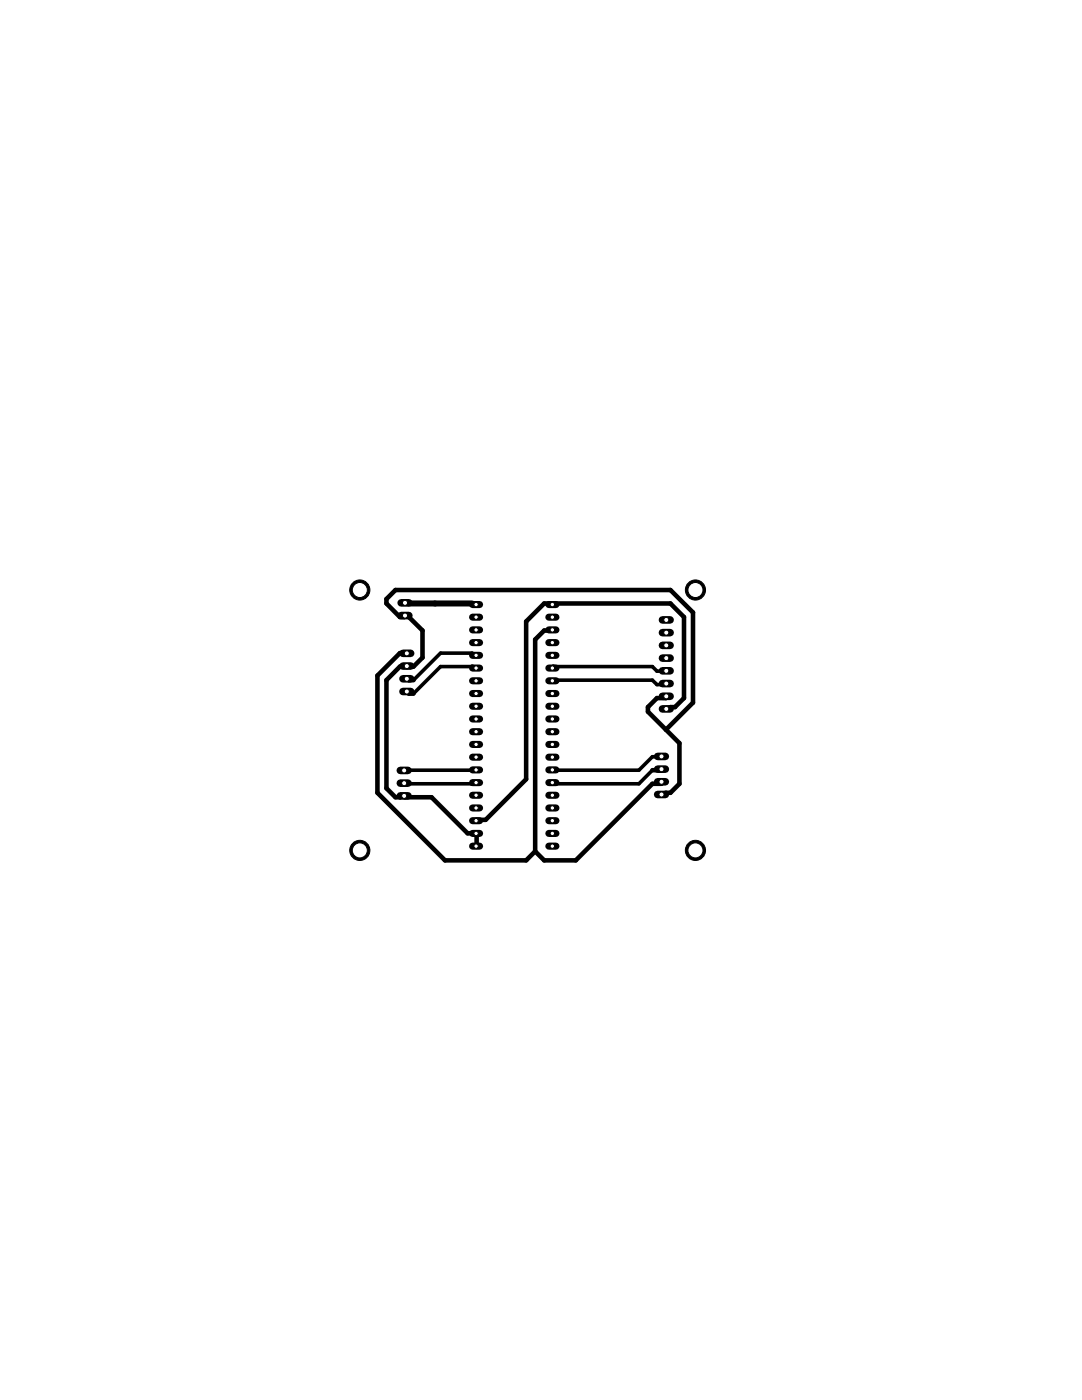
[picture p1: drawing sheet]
<svg xmlns="http://www.w3.org/2000/svg" width="216mm" height="279mm" viewBox="0 0 216 279" stroke-linecap="round" stroke-linejoin="round" font-family="sans-serif">
<path d="M94.2 133h-6.3l-5.4 5.4M95 130.8l-.8-.5h-6.3l-5.4 5.4M110.4 135.7h19.8l.9 .9h1.8M110.4 133h19.8l.9 .9h1.8M80.7 156.4h13.5M80.7 153.7h13.5M130.2 153.7l-2.7 2.7h-17.1M132 151h-1.8l-2.7 2.7h-17.1" fill="none" stroke="#000" stroke-width=".72"/>
<g fill="none" stroke="#000" stroke-width=".91">
<path d="M80.8 120.3l.8 .1M81.2 130.4l-1.4-.1-4.5 4.5v23.4l13.5 13.5h16.2l1.8-1.8M81.2 135.5l.4 .2h.9M81.2 138l.4 .4h.9M94.2 120.4l.8 .2M94.2 133l.8 .3M110.2 125.7l-1.6 .1-1.8 1.8v42.3M110.4 135.7l-.2 .2M110.4 133l-.2 .3M132.9 136.4v.2M132.9 133.9h.1M132.9 139v.3h-1.8l-1.8 1.8v.9l6.3 6.3v8.1l-1.8 1.8h-.9l-.9 .4"/>
<path d="M80.6 156.3l.1 .1M80.7 153.7l-.1 .1M95 153.6l-.8 .1M95 156.2l-.8 .2M110.2 156.2l.2 .2M110.2 153.6l.2 .1M132 153.5v.2h-1.8M132 151h.1M132 156v.4h-1.8l-15.3 15.3h-6.3l-1.8-1.8M132.9 145.6l5.4-5.4v-18l-4.5-4.4h-54.9l-1.8 1.7v.9l2.7 2.7h.9l.1-.2 .8 .2 2.7 2.7v5.4l-1.8 1.8-1.3-.1-1.4 .1-2.7 2.7v21.6l1.8 1.8h.9l.8-.3 .1 .3h5.4l7.2 7.2h1.8v2.7l-.1-.1M132.9 141.5l.9-.4h.9l1.8-1.8v-16.2l-2.7-2.7h-23.4l-.2 .2-.7-.2h-.9l-3.6 3.6v31.5l-8.1 8.1h-1.8l-.1 .2"/>
</g>
<path d="M81.6 120.4h12.6" fill="none" stroke="#000" stroke-width="1.2"/>
<path d="M80.1 120.3h1.5" fill="none" stroke="#000" stroke-width="1.5"/>
<circle cx="80.8" cy="120.3" r=".51" fill="#fff" stroke="#000" stroke-width=".2"/>
<path d="M80.1 122.9h1.5" fill="none" stroke="#000" stroke-width="1.5"/>
<circle cx="80.8" cy="122.9" r=".51" fill="#fff" stroke="#000" stroke-width=".2"/>
<path d="M80.4 130.4h1.5" fill="none" stroke="#000" stroke-width="1.5"/>
<circle cx="81.2" cy="130.4" r=".51" fill="#fff" stroke="#000" stroke-width=".2"/>
<path d="M80.4 132.9h1.5" fill="none" stroke="#000" stroke-width="1.5"/>
<circle cx="81.2" cy="132.9" r=".51" fill="#fff" stroke="#000" stroke-width=".2"/>
<path d="M80.4 135.5h1.5" fill="none" stroke="#000" stroke-width="1.5"/>
<circle cx="81.2" cy="135.5" r=".51" fill="#fff" stroke="#000" stroke-width=".2"/>
<path d="M80.4 138h1.5" fill="none" stroke="#000" stroke-width="1.5"/>
<circle cx="81.2" cy="138" r=".51" fill="#fff" stroke="#000" stroke-width=".2"/>
<path d="M109.5 168.9h1.4" fill="none" stroke="#000" stroke-width="1.4"/>
<circle cx="110.2" cy="168.9" r=".44" fill="#fff" stroke="#000" stroke-width=".2"/>
<path d="M109.5 166.3h1.4" fill="none" stroke="#000" stroke-width="1.4"/>
<circle cx="110.2" cy="166.3" r=".44" fill="#fff" stroke="#000" stroke-width=".2"/>
<path d="M109.5 163.8h1.4" fill="none" stroke="#000" stroke-width="1.4"/>
<circle cx="110.2" cy="163.8" r=".44" fill="#fff" stroke="#000" stroke-width=".2"/>
<path d="M109.5 161.2h1.4" fill="none" stroke="#000" stroke-width="1.4"/>
<circle cx="110.2" cy="161.2" r=".44" fill="#fff" stroke="#000" stroke-width=".2"/>
<path d="M109.5 158.7h1.4" fill="none" stroke="#000" stroke-width="1.4"/>
<circle cx="110.2" cy="158.7" r=".44" fill="#fff" stroke="#000" stroke-width=".2"/>
<path d="M109.5 156.2h1.4" fill="none" stroke="#000" stroke-width="1.4"/>
<circle cx="110.2" cy="156.2" r=".44" fill="#fff" stroke="#000" stroke-width=".2"/>
<path d="M109.5 153.6h1.4" fill="none" stroke="#000" stroke-width="1.4"/>
<circle cx="110.2" cy="153.6" r=".44" fill="#fff" stroke="#000" stroke-width=".2"/>
<path d="M109.5 151.1h1.4" fill="none" stroke="#000" stroke-width="1.4"/>
<circle cx="110.2" cy="151.1" r=".44" fill="#fff" stroke="#000" stroke-width=".2"/>
<path d="M109.5 148.6h1.4" fill="none" stroke="#000" stroke-width="1.4"/>
<circle cx="110.2" cy="148.6" r=".44" fill="#fff" stroke="#000" stroke-width=".2"/>
<path d="M109.5 146h1.4" fill="none" stroke="#000" stroke-width="1.4"/>
<circle cx="110.2" cy="146" r=".44" fill="#fff" stroke="#000" stroke-width=".2"/>
<path d="M109.5 143.5h1.4" fill="none" stroke="#000" stroke-width="1.4"/>
<circle cx="110.2" cy="143.5" r=".44" fill="#fff" stroke="#000" stroke-width=".2"/>
<path d="M109.5 140.9h1.4" fill="none" stroke="#000" stroke-width="1.4"/>
<circle cx="110.2" cy="140.9" r=".44" fill="#fff" stroke="#000" stroke-width=".2"/>
<path d="M109.5 138.4h1.4" fill="none" stroke="#000" stroke-width="1.4"/>
<circle cx="110.2" cy="138.4" r=".44" fill="#fff" stroke="#000" stroke-width=".2"/>
<path d="M109.5 135.9h1.4" fill="none" stroke="#000" stroke-width="1.4"/>
<circle cx="110.2" cy="135.9" r=".44" fill="#fff" stroke="#000" stroke-width=".2"/>
<path d="M109.5 133.3h1.4" fill="none" stroke="#000" stroke-width="1.4"/>
<circle cx="110.2" cy="133.3" r=".44" fill="#fff" stroke="#000" stroke-width=".2"/>
<path d="M109.5 130.8h1.4" fill="none" stroke="#000" stroke-width="1.4"/>
<circle cx="110.2" cy="130.8" r=".44" fill="#fff" stroke="#000" stroke-width=".2"/>
<path d="M109.5 128.2h1.4" fill="none" stroke="#000" stroke-width="1.4"/>
<circle cx="110.2" cy="128.2" r=".44" fill="#fff" stroke="#000" stroke-width=".2"/>
<path d="M109.5 125.7h1.4" fill="none" stroke="#000" stroke-width="1.4"/>
<circle cx="110.2" cy="125.7" r=".44" fill="#fff" stroke="#000" stroke-width=".2"/>
<path d="M109.5 123.2h1.4" fill="none" stroke="#000" stroke-width="1.4"/>
<circle cx="110.2" cy="123.2" r=".44" fill="#fff" stroke="#000" stroke-width=".2"/>
<path d="M109.5 120.6h1.4" fill="none" stroke="#000" stroke-width="1.4"/>
<circle cx="110.2" cy="120.6" r=".44" fill="#fff" stroke="#000" stroke-width=".2"/>
<path d="M94.3 168.9h1.4" fill="none" stroke="#000" stroke-width="1.4"/>
<circle cx="95" cy="168.9" r=".44" fill="#fff" stroke="#000" stroke-width=".2"/>
<path d="M94.3 166.3h1.4" fill="none" stroke="#000" stroke-width="1.4"/>
<circle cx="95" cy="166.3" r=".44" fill="#fff" stroke="#000" stroke-width=".2"/>
<path d="M94.3 163.8h1.4" fill="none" stroke="#000" stroke-width="1.4"/>
<circle cx="95" cy="163.8" r=".44" fill="#fff" stroke="#000" stroke-width=".2"/>
<path d="M94.3 161.2h1.4" fill="none" stroke="#000" stroke-width="1.4"/>
<circle cx="95" cy="161.2" r=".44" fill="#fff" stroke="#000" stroke-width=".2"/>
<path d="M94.3 158.7h1.4" fill="none" stroke="#000" stroke-width="1.4"/>
<circle cx="95" cy="158.7" r=".44" fill="#fff" stroke="#000" stroke-width=".2"/>
<path d="M94.3 156.2h1.4" fill="none" stroke="#000" stroke-width="1.4"/>
<circle cx="95" cy="156.2" r=".44" fill="#fff" stroke="#000" stroke-width=".2"/>
<path d="M94.3 153.6h1.4" fill="none" stroke="#000" stroke-width="1.4"/>
<circle cx="95" cy="153.6" r=".44" fill="#fff" stroke="#000" stroke-width=".2"/>
<path d="M94.3 151.1h1.4" fill="none" stroke="#000" stroke-width="1.4"/>
<circle cx="95" cy="151.1" r=".44" fill="#fff" stroke="#000" stroke-width=".2"/>
<path d="M94.3 148.6h1.4" fill="none" stroke="#000" stroke-width="1.4"/>
<circle cx="95" cy="148.6" r=".44" fill="#fff" stroke="#000" stroke-width=".2"/>
<path d="M94.3 146h1.4" fill="none" stroke="#000" stroke-width="1.4"/>
<circle cx="95" cy="146" r=".44" fill="#fff" stroke="#000" stroke-width=".2"/>
<path d="M94.3 143.5h1.4" fill="none" stroke="#000" stroke-width="1.4"/>
<circle cx="95" cy="143.5" r=".44" fill="#fff" stroke="#000" stroke-width=".2"/>
<path d="M94.3 140.9h1.4" fill="none" stroke="#000" stroke-width="1.4"/>
<circle cx="95" cy="140.9" r=".44" fill="#fff" stroke="#000" stroke-width=".2"/>
<path d="M94.3 138.4h1.4" fill="none" stroke="#000" stroke-width="1.4"/>
<circle cx="95" cy="138.4" r=".44" fill="#fff" stroke="#000" stroke-width=".2"/>
<path d="M94.3 135.9h1.4" fill="none" stroke="#000" stroke-width="1.4"/>
<circle cx="95" cy="135.9" r=".44" fill="#fff" stroke="#000" stroke-width=".2"/>
<path d="M94.3 133.3h1.4" fill="none" stroke="#000" stroke-width="1.4"/>
<circle cx="95" cy="133.3" r=".44" fill="#fff" stroke="#000" stroke-width=".2"/>
<path d="M94.3 130.8h1.4" fill="none" stroke="#000" stroke-width="1.4"/>
<circle cx="95" cy="130.8" r=".44" fill="#fff" stroke="#000" stroke-width=".2"/>
<path d="M94.3 128.2h1.4" fill="none" stroke="#000" stroke-width="1.4"/>
<circle cx="95" cy="128.2" r=".44" fill="#fff" stroke="#000" stroke-width=".2"/>
<path d="M94.3 125.7h1.4" fill="none" stroke="#000" stroke-width="1.4"/>
<circle cx="95" cy="125.7" r=".44" fill="#fff" stroke="#000" stroke-width=".2"/>
<path d="M94.3 123.2h1.4" fill="none" stroke="#000" stroke-width="1.4"/>
<circle cx="95" cy="123.2" r=".44" fill="#fff" stroke="#000" stroke-width=".2"/>
<path d="M94.3 120.6h1.4" fill="none" stroke="#000" stroke-width="1.4"/>
<circle cx="95" cy="120.6" r=".44" fill="#fff" stroke="#000" stroke-width=".2"/>
<path d="M132.2 123.7h1.5" fill="none" stroke="#000" stroke-width="1.5"/>
<circle cx="132.9" cy="123.7" r=".51" fill="#fff" stroke="#000" stroke-width=".2"/>
<path d="M132.2 126.3h1.5" fill="none" stroke="#000" stroke-width="1.5"/>
<circle cx="132.9" cy="126.3" r=".51" fill="#fff" stroke="#000" stroke-width=".2"/>
<path d="M132.2 128.8h1.5" fill="none" stroke="#000" stroke-width="1.5"/>
<circle cx="132.9" cy="128.8" r=".51" fill="#fff" stroke="#000" stroke-width=".2"/>
<path d="M132.2 131.3h1.5" fill="none" stroke="#000" stroke-width="1.5"/>
<circle cx="132.9" cy="131.3" r=".51" fill="#fff" stroke="#000" stroke-width=".2"/>
<path d="M132.2 133.9h1.5" fill="none" stroke="#000" stroke-width="1.5"/>
<circle cx="132.9" cy="133.9" r=".51" fill="#fff" stroke="#000" stroke-width=".2"/>
<path d="M132.2 136.4h1.5" fill="none" stroke="#000" stroke-width="1.5"/>
<circle cx="132.9" cy="136.4" r=".51" fill="#fff" stroke="#000" stroke-width=".2"/>
<path d="M132.2 139h1.5" fill="none" stroke="#000" stroke-width="1.5"/>
<circle cx="132.9" cy="139" r=".51" fill="#fff" stroke="#000" stroke-width=".2"/>
<path d="M132.2 141.5h1.5" fill="none" stroke="#000" stroke-width="1.5"/>
<circle cx="132.9" cy="141.5" r=".51" fill="#fff" stroke="#000" stroke-width=".2"/>
<path d="M79.9 153.8h1.5" fill="none" stroke="#000" stroke-width="1.5"/>
<circle cx="80.6" cy="153.8" r=".51" fill="#fff" stroke="#000" stroke-width=".2"/>
<path d="M79.9 156.3h1.5" fill="none" stroke="#000" stroke-width="1.5"/>
<circle cx="80.6" cy="156.3" r=".51" fill="#fff" stroke="#000" stroke-width=".2"/>
<path d="M79.9 158.8h1.5" fill="none" stroke="#000" stroke-width="1.5"/>
<circle cx="80.6" cy="158.8" r=".51" fill="#fff" stroke="#000" stroke-width=".2"/>
<path d="M131.2 151h1.6" fill="none" stroke="#000" stroke-width="1.5"/>
<circle cx="132" cy="151" r=".51" fill="#fff" stroke="#000" stroke-width=".2"/>
<path d="M131.2 153.5h1.6" fill="none" stroke="#000" stroke-width="1.5"/>
<circle cx="132" cy="153.5" r=".51" fill="#fff" stroke="#000" stroke-width=".2"/>
<path d="M131.2 156h1.6" fill="none" stroke="#000" stroke-width="1.5"/>
<circle cx="132" cy="156" r=".51" fill="#fff" stroke="#000" stroke-width=".2"/>
<path d="M131.2 158.6h1.6" fill="none" stroke="#000" stroke-width="1.5"/>
<circle cx="132" cy="158.6" r=".51" fill="#fff" stroke="#000" stroke-width=".2"/>
<circle cx="71.8" cy="117.8" r="2.01" fill="#000" stroke="#000" stroke-width=".2"/>
<circle cx="71.8" cy="117.8" r="1.5" fill="#fff" stroke="#000" stroke-width=".2"/>
<circle cx="138.8" cy="117.8" r="2.01" fill="#000" stroke="#000" stroke-width=".2"/>
<circle cx="138.8" cy="117.8" r="1.5" fill="#fff" stroke="#000" stroke-width=".2"/>
<circle cx="71.8" cy="169.7" r="2.01" fill="#000" stroke="#000" stroke-width=".2"/>
<circle cx="71.8" cy="169.7" r="1.5" fill="#fff" stroke="#000" stroke-width=".2"/>
<circle cx="138.8" cy="169.7" r="2.01" fill="#000" stroke="#000" stroke-width=".2"/>
<circle cx="138.8" cy="169.7" r="1.5" fill="#fff" stroke="#000" stroke-width=".2"/>
</svg>
